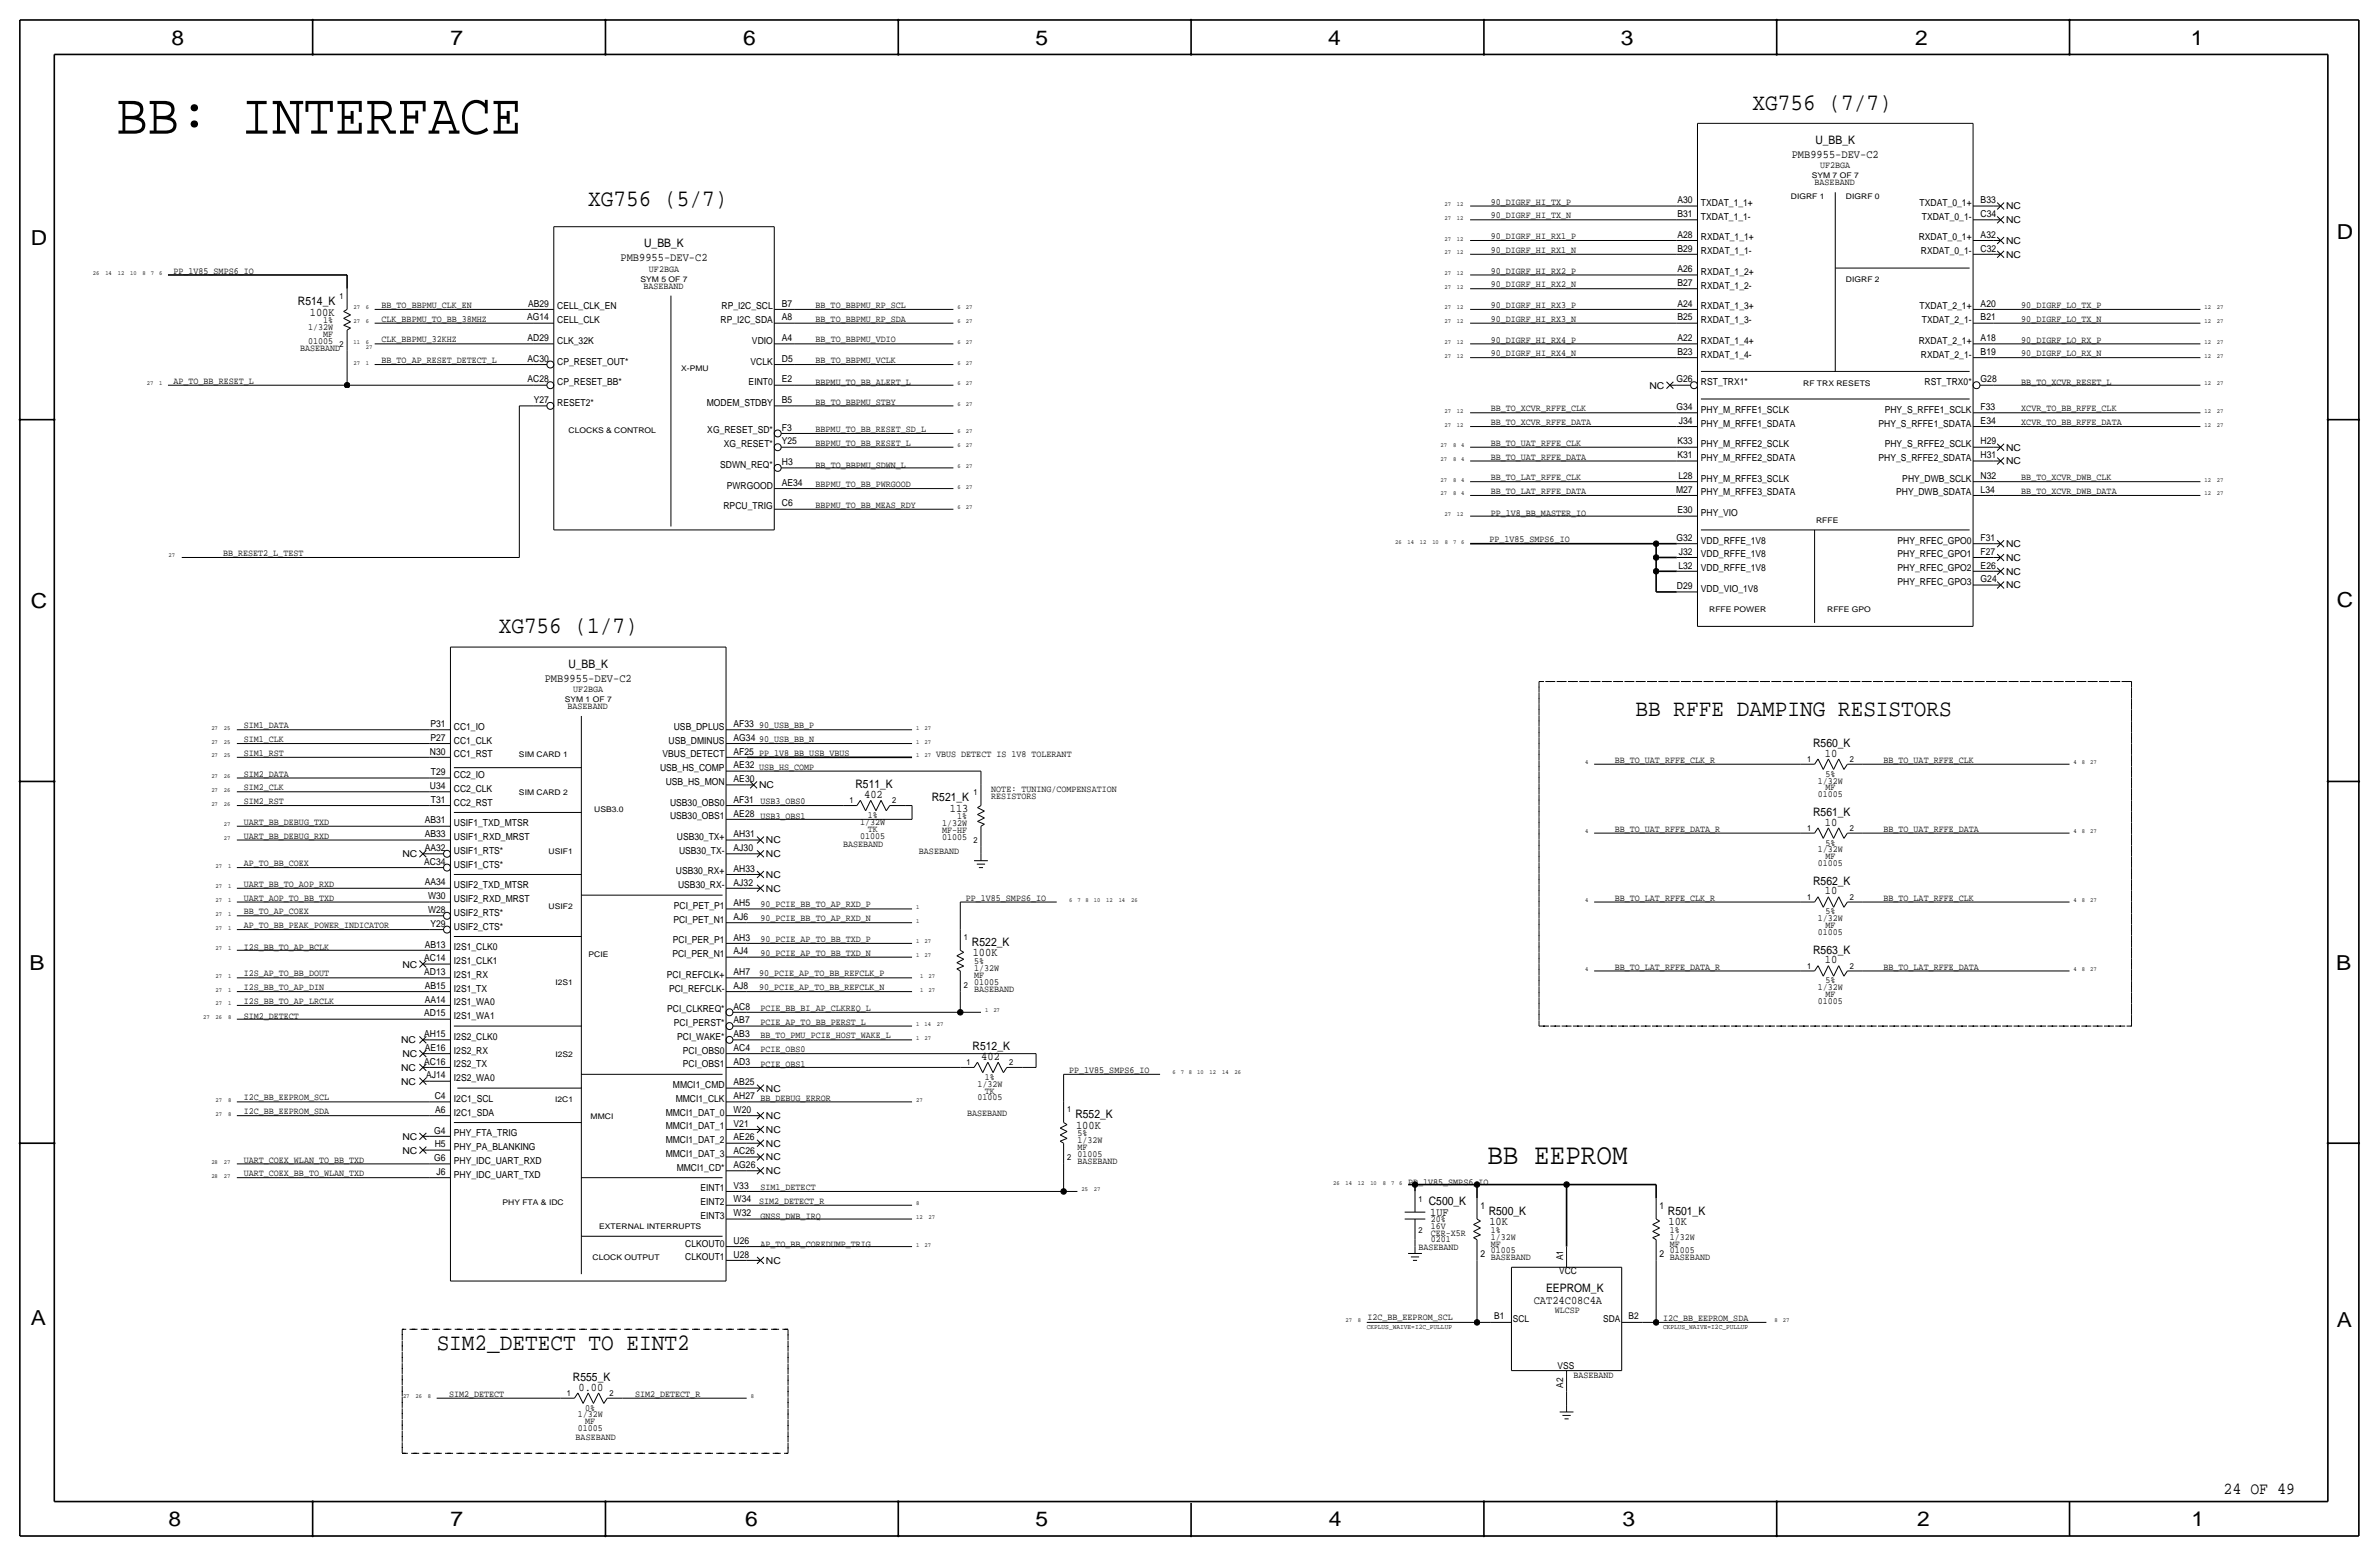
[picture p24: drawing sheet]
<svg xmlns="http://www.w3.org/2000/svg" width="877mm" height="574mm" viewBox="0 0 877 574" stroke-linecap="round" stroke-linejoin="round" font-family="sans-serif">
<defs><g id="words">
<text font-size="21.5" x="42.9" y="49.3">BB: INTERFACE</text>
<text font-size="10.8" x="548.3" y="429">BB EEPROM</text>
<g font-size="8.7">
<text x="646.1" y="40.4">XG756 (7/7)</text>
<text x="216.9" y="75.9">XG756 (5/7)</text>
<text x="183.8" y="233.4">XG756 (1/7)</text>
<text x="602.9" y="263.9">BB RFFE DAMPING RESISTORS</text>
<text x="161" y="497.6">SIM2_DETECT TO EINT2</text>
</g>
<g font-size="7.6">
<text x="63.2" y="16.5">8</text>
<text x="166.1" y="16.5">7</text>
<text x="274" y="16.5">6</text>
<text x="381.7" y="16.5">5</text>
<text x="489.7" y="16.5">4</text>
<text x="597.6" y="16.5">3</text>
<text x="706.1" y="16.5">2</text>
<text x="807.7" y="16.5">1</text>
<text x="861.5" y="88.1">D</text>
<text x="11.4" y="90.4">D</text>
<text x="11.4" y="224.3">C</text>
<text x="861.5" y="223.8">C</text>
<text x="10.8" y="357.6">B</text>
<text x="861.3" y="357.4">B</text>
<text x="11.3" y="488.4">A</text>
<text x="861.5" y="489.2">A</text>
<text x="62.2" y="562.6">8</text>
<text x="166" y="562.6">7</text>
<text x="274.8" y="562.6">6</text>
<text x="381.7" y="562.6">5</text>
<text x="489.9" y="562.6">4</text>
<text x="598.1" y="562.6">3</text>
<text x="706.8" y="562.6">2</text>
<text x="807.9" y="562.6">1</text>
</g>
<text font-size="6.2" x="819.7" y="550.8">24 OF 49</text>
<g font-size="4.3">
<text x="669.3" y="53.1">U_BB_K</text>
<text x="660.6" y="58.2">PMB9955-DEV-C2</text>
<text x="237.5" y="91.2">U_BB_K</text>
<text x="228.8" y="96.3">PMB9955-DEV-C2</text>
<text x="109.8" y="112.5">R514_K</text>
<text x="114.2" y="116.3">100K</text>
<text x="200.8" y="251.2">PMB9955-DEV-C2</text>
<text x="209.5" y="246.1">U_BB_K</text>
<text x="668.4" y="275.3">R560_K</text>
<text x="672.8" y="278.9">10</text>
<text x="315.4" y="290.6">R511_K</text>
<text x="318.6" y="294.1">402</text>
<text x="343.5" y="295.4">R521_K</text>
<text x="350.2" y="299.2">113</text>
<text x="668.4" y="300.7">R561_K</text>
<text x="672.8" y="304.3">10</text>
<text x="668.4" y="326.1">R562_K</text>
<text x="672.8" y="329.7">10</text>
<text x="358.3" y="348.7">R522_K</text>
<text x="358.6" y="352.6">100K</text>
<text x="668.4" y="351.5">R563_K</text>
<text x="672.8" y="355.1">10</text>
<text x="358.6" y="387.1">R512_K</text>
<text x="361.8" y="390.7">402</text>
<text x="396.4" y="412.2">R552_K</text>
<text x="396.7" y="416.1">100K</text>
<text x="526.7" y="444.2">C500_K</text>
<text x="527.3" y="448.1">1UF</text>
<text x="548.8" y="447.8">R500_K</text>
<text x="614.9" y="447.8">R501_K</text>
<text x="549.1" y="451.6">10K</text>
<text x="615.1" y="451.6">10K</text>
<text x="570" y="476.3">EEPROM_K</text>
<text x="565.4" y="480.8">CAT24C08C4A</text>
<text x="211.2" y="509">R555_K</text>
<text x="213.3" y="512.6">0.00</text>
</g>
<g font-size="3.5">
<text x="671.1" y="62">UF2BGA</text>
<text x="669" y="68.3">BASEBAND</text>
<text x="549.6" y="75.4">90_DIGRF_HI_TX_P</text>
<text x="618.4" y="74.9">A30</text>
<text x="627.1" y="75.9">TXDAT_1_1+</text>
<text x="707.7" y="75.9">TXDAT_0_1+</text>
<text x="730.2" y="74.9">B33</text>
<text x="739.6" y="77.2">NC</text>
<text x="549.6" y="80.5">90_DIGRF_HI_TX_N</text>
<text x="618.4" y="80">B31</text>
<text x="627.1" y="81">TXDAT_1_1-</text>
<text x="708.5" y="81">TXDAT_0_1-</text>
<text x="730.2" y="80">C34</text>
<text x="739.6" y="82.3">NC</text>
<text x="549.6" y="88.1">90_DIGRF_HI_RX1_P</text>
<text x="618.4" y="87.6">A28</text>
<text x="627.1" y="88.6">RXDAT_1_1+</text>
<text x="707.4" y="88.6">RXDAT_0_1+</text>
<text x="730.2" y="87.6">A32</text>
<text x="739.6" y="89.9">NC</text>
<text x="549.6" y="93.2">90_DIGRF_HI_RX1_N</text>
<text x="618.4" y="92.7">B29</text>
<text x="627.1" y="93.7">RXDAT_1_1-</text>
<text x="708.2" y="93.7">RXDAT_0_1-</text>
<text x="730.2" y="92.7">C32</text>
<text x="739.6" y="95">NC</text>
<text x="64" y="100.8">PP_1V85_SMPS6_IO</text>
<text x="239.3" y="100.1">UF2BGA</text>
<text x="549.6" y="100.8">90_DIGRF_HI_RX2_P</text>
<text x="618.4" y="100.3">A26</text>
<text x="627.1" y="101.3">RXDAT_1_2+</text>
<text x="237.2" y="106.4">BASEBAND</text>
<text x="549.6" y="105.9">90_DIGRF_HI_RX2_N</text>
<text x="618.4" y="105.4">B27</text>
<text x="627.1" y="106.4">RXDAT_1_2-</text>
<text x="140.7" y="113.5">BB_TO_BBPMU_CLK_EN</text>
<text x="194.7" y="113">AB29</text>
<text x="288.2" y="113">B7</text>
<text x="300.7" y="113.5">BB_TO_BBPMU_RP_SCL</text>
<text x="549.6" y="113.5">90_DIGRF_HI_RX3_P</text>
<text x="618.4" y="113">A24</text>
<text x="730.2" y="113">A20</text>
<text x="745.2" y="113.5">90_DIGRF_LO_TX_P</text>
<text x="119.2" y="119.1">1%</text>
<text x="140.7" y="118.6">CLK_BBPMU_TO_BB_38MHZ</text>
<text x="194.3" y="118.1">AG14</text>
<text x="205.4" y="114.1">CELL_CLK_EN</text>
<text x="205.4" y="119.1">CELL_CLK</text>
<text x="265.7" y="119.1">RP_I2C_SDA</text>
<text x="266" y="114">RP_I2C_SCL</text>
<text x="288.2" y="118.1">A8</text>
<text x="300.7" y="118.6">BB_TO_BBPMU_RP_SDA</text>
<text x="549.6" y="118.6">90_DIGRF_HI_RX3_N</text>
<text x="618.4" y="118.1">B25</text>
<text x="627.1" y="119.1">RXDAT_1_3-</text>
<text x="627.1" y="114">RXDAT_1_3+</text>
<text x="707.7" y="114">TXDAT_2_1+</text>
<text x="708.5" y="119.1">TXDAT_2_1-</text>
<text x="730.2" y="118.1">B21</text>
<text x="745.2" y="118.6">90_DIGRF_LO_TX_N</text>
<text x="113.6" y="121.7">1/32W</text>
<text x="119.2" y="124.2">MF</text>
<text x="194.5" y="125.7">AD29</text>
<text x="288.2" y="125.7">A4</text>
<text x="618.4" y="125.7">A22</text>
<text x="730.2" y="125.7">A18</text>
<text x="110.6" y="129.3">BASEBAND</text>
<text x="113.6" y="126.7">01005</text>
<text x="140.7" y="126.2">CLK_BBPMU_32KHZ</text>
<text x="205.4" y="126.7">CLK_32K</text>
<text x="277.2" y="126.7">VDIO</text>
<text x="300.7" y="126.2">BB_TO_BBPMU_VDIO</text>
<text x="549.6" y="126.2">90_DIGRF_HI_RX4_P</text>
<text x="549.6" y="131.3">90_DIGRF_HI_RX4_N</text>
<text x="618.4" y="130.8">B23</text>
<text x="627.1" y="131.8">RXDAT_1_4-</text>
<text x="627.1" y="126.7">RXDAT_1_4+</text>
<text x="707.4" y="126.7">RXDAT_2_1+</text>
<text x="708.2" y="131.8">RXDAT_2_1-</text>
<text x="730.2" y="130.8">B19</text>
<text x="745.2" y="126.2">90_DIGRF_LO_RX_P</text>
<text x="745.2" y="131.3">90_DIGRF_LO_RX_N</text>
<text x="140.7" y="133.9">BB_TO_AP_RESET_DETECT_L</text>
<text x="194.5" y="133.4">AC30</text>
<text x="205.4" y="134.4">CP_RESET_OUT*</text>
<text x="276.7" y="134.4">VCLK</text>
<text x="288.2" y="133.4">D5</text>
<text x="300.7" y="133.9">BB_TO_BBPMU_VCLK</text>
<text x="64" y="141.5">AP_TO_BB_RESET_L</text>
<text x="194.5" y="141">AC28</text>
<text x="205.4" y="142">CP_RESET_BB*</text>
<text x="276" y="142">EINT0</text>
<text x="288.2" y="141">E2</text>
<text x="300.7" y="142">BBPMU_TO_BB_ALERT_L</text>
<text x="608.1" y="143.3">NC</text>
<text x="618.1" y="141">G26</text>
<text x="627.1" y="142">RST_TRX1*</text>
<text x="709.6" y="142">RST_TRX0*</text>
<text x="730.2" y="141">G28</text>
<text x="745.2" y="142">BB_TO_XCVR_RESET_L</text>
<text x="196.8" y="148.6">Y27</text>
<text x="205.4" y="149.6">RESET2*</text>
<text x="260.6" y="149.6">MODEM_STDBY</text>
<text x="288.2" y="148.6">B5</text>
<text x="300.7" y="149.1">BB_TO_BBPMU_STBY</text>
<text x="549.6" y="151.6">BB_TO_XCVR_RFFE_CLK</text>
<text x="618.1" y="151.1">G34</text>
<text x="627.1" y="152.1">PHY_M_RFFE1_SCLK</text>
<text x="694.8" y="152.1">PHY_S_RFFE1_SCLK</text>
<text x="730.2" y="151.1">F33</text>
<text x="745.2" y="151.6">XCVR_TO_BB_RFFE_CLK</text>
<text x="260.8" y="159.8">XG_RESET_SD*</text>
<text x="288.2" y="158.8">F3</text>
<text x="300.7" y="159.3">BBPMU_TO_BB_RESET_SD_L</text>
<text x="549.6" y="156.7">BB_TO_XCVR_RFFE_DATA</text>
<text x="618.9" y="156.2">J34</text>
<text x="627.1" y="157.2">PHY_M_RFFE1_SDATA</text>
<text x="692.6" y="157.2">PHY_S_RFFE1_SDATA</text>
<text x="730.2" y="156.2">E34</text>
<text x="745.2" y="156.7">XCVR_TO_BB_RFFE_DATA</text>
<text x="266.9" y="164.8">XG_RESET*</text>
<text x="288.2" y="163.8">Y25</text>
<text x="300.7" y="164.3">BBPMU_TO_BB_RESET_L</text>
<text x="549.6" y="164.3">BB_TO_UAT_RFFE_CLK</text>
<text x="618.4" y="163.8">K33</text>
<text x="627.1" y="164.8">PHY_M_RFFE2_SCLK</text>
<text x="694.8" y="164.8">PHY_S_RFFE2_SCLK</text>
<text x="730.2" y="163.8">H29</text>
<text x="739.6" y="166.1">NC</text>
<text x="265.5" y="172.5">SDWN_REQ*</text>
<text x="288.2" y="171.5">H3</text>
<text x="300.7" y="172.5">BB_TO_BBPMU_SDWN_L</text>
<text x="549.6" y="169.4">BB_TO_UAT_RFFE_DATA</text>
<text x="618.4" y="168.9">K31</text>
<text x="627.1" y="169.9">PHY_M_RFFE2_SDATA</text>
<text x="692.6" y="169.9">PHY_S_RFFE2_SDATA</text>
<text x="730.2" y="168.9">H31</text>
<text x="739.6" y="171.2">NC</text>
<text x="288.2" y="179.1">AE34</text>
<text x="300.7" y="179.6">BBPMU_TO_BB_PWRGOOD</text>
<text x="549.6" y="177">BB_TO_LAT_RFFE_CLK</text>
<text x="618.8" y="176.5">L28</text>
<text x="627.1" y="177.5">PHY_M_RFFE3_SCLK</text>
<text x="701.3" y="177.5">PHY_DWB_SCLK</text>
<text x="730.2" y="176.5">N32</text>
<text x="745.2" y="177">BB_TO_XCVR_DWB_CLK</text>
<text x="268" y="180.1">PWRGOOD</text>
<text x="549.6" y="182.1">BB_TO_LAT_RFFE_DATA</text>
<text x="617.9" y="181.6">M27</text>
<text x="627.1" y="182.6">PHY_M_RFFE3_SDATA</text>
<text x="699.1" y="182.6">PHY_DWB_SDATA</text>
<text x="730.2" y="181.6">L34</text>
<text x="745.2" y="182.1">BB_TO_XCVR_DWB_DATA</text>
<text x="266.7" y="187.7">RPCU_TRIG</text>
<text x="288.2" y="186.7">C6</text>
<text x="300.7" y="187.2">BBPMU_TO_BB_MEAS_RDY</text>
<text x="549.6" y="190.2">PP_1V8_BB_MASTER_IO</text>
<text x="618.4" y="189.2">E30</text>
<text x="627.1" y="190.2">PHY_VIO</text>
<text x="549.1" y="199.9">PP_1V85_SMPS6_IO</text>
<text x="618.1" y="199.4">G32</text>
<text x="627.1" y="200.4">VDD_RFFE_1V8</text>
<text x="699.6" y="200.4">PHY_RFEC_GPO0</text>
<text x="730.2" y="199.4">F31</text>
<text x="739.6" y="201.7">NC</text>
<text x="82.2" y="205">BB_RESET2_L_TEST</text>
<text x="618.8" y="209.6">L32</text>
<text x="618.9" y="204.5">J32</text>
<text x="627.1" y="205.5">VDD_RFFE_1V8</text>
<text x="699.6" y="205.5">PHY_RFEC_GPO1</text>
<text x="730.2" y="209.5">E26</text>
<text x="730.2" y="204.5">F27</text>
<text x="739.6" y="206.8">NC</text>
<text x="627.1" y="210.6">VDD_RFFE_1V8</text>
<text x="699.6" y="215.6">PHY_RFEC_GPO3</text>
<text x="699.6" y="210.6">PHY_RFEC_GPO2</text>
<text x="730.2" y="214.6">G24</text>
<text x="739.6" y="211.8">NC</text>
<text x="618.2" y="217.2">D29</text>
<text x="627.1" y="218.2">VDD_VIO_1V8</text>
<text x="739.6" y="216.9">NC</text>
<text x="211.3" y="255">UF2BGA</text>
<text x="209.2" y="261.4">BASEBAND</text>
<text x="89.9" y="268.5">SIM1_DATA</text>
<text x="158.7" y="268">P31</text>
<text x="167.3" y="269">CC1_IO</text>
<text x="248.4" y="269">USB_DPLUS</text>
<text x="270.5" y="268">AF33</text>
<text x="279.9" y="268.5">90_USB_BB_P</text>
<text x="89.9" y="273.6">SIM1_CLK</text>
<text x="158.7" y="273">P27</text>
<text x="167.3" y="274.1">CC1_CLK</text>
<text x="246.5" y="274.1">USB_DMINUS</text>
<text x="270.5" y="273.1">AG34</text>
<text x="279.9" y="273.6">90_USB_BB_N</text>
<text x="89.9" y="278.6">SIM1_RST</text>
<text x="158.5" y="278.1">N30</text>
<text x="167.3" y="279.1">CC1_RST</text>
<text x="244.2" y="279.1">VBUS_DETECT</text>
<text x="270.5" y="278.1">AF25 PP_1V8_BB_USB_VBUS</text>
<text x="345.1" y="279.1">VBUS DETECT IS 1V8 TOLERANT</text>
<text x="595.3" y="281.2">BB_TO_UAT_RFFE_CLK_R</text>
<text x="694.4" y="281.2">BB_TO_UAT_RFFE_CLK</text>
<text x="89.9" y="286.3">SIM2_DATA</text>
<text x="158.9" y="285.7">T29</text>
<text x="167.3" y="286.8">CC2_IO</text>
<text x="243.3" y="284.2">USB_HS_COMP</text>
<text x="270.5" y="283.2">AE32 USB_HS_COMP</text>
<text x="673" y="286.3">5%</text>
<text x="89.9" y="291.3">SIM2_CLK</text>
<text x="158.5" y="290.8">U34</text>
<text x="167.3" y="291.8">CC2_CLK</text>
<text x="245.4" y="289.3">USB_HS_MON</text>
<text x="270.5" y="288.3">AE30</text>
<text x="279.9" y="290.6">NC</text>
<text x="365.5" y="291.8">NOTE: TUNING/COMPENSATION</text>
<text x="670.2" y="293.9">01005</text>
<text x="670.2" y="288.8">1/32W</text>
<text x="673" y="291.3">MF</text>
<text x="89.9" y="296.4">SIM2_RST</text>
<text x="158.9" y="295.9">T31</text>
<text x="167.3" y="296.9">CC2_RST</text>
<text x="247" y="296.9">USB30_OBS0</text>
<text x="270.5" y="295.9">AF31 USB3_OBS0</text>
<text x="365.5" y="294.4">RESISTORS</text>
<text x="89.9" y="304">UART_BB_DEBUG_TXD</text>
<text x="156.6" y="303.5">AB31</text>
<text x="167.3" y="304.5">USIF1_TXD_MTSR</text>
<text x="247" y="302">USB30_OBS1</text>
<text x="270.5" y="301">AE28</text>
<text x="280.4" y="302">USB3_OBS1</text>
<text x="317.1" y="304">1/32W</text>
<text x="319.9" y="301.5">1%</text>
<text x="347.3" y="304.5">1/32W</text>
<text x="352.9" y="302">1%</text>
<text x="89.9" y="309.1">UART_BB_DEBUG_RXD</text>
<text x="156.6" y="308.6">AB33</text>
<text x="167.3" y="309.6">USIF1_RXD_MRST</text>
<text x="249.6" y="309.6">USB30_TX+</text>
<text x="270.5" y="308.6">AH31</text>
<text x="282.4" y="310.9">NC</text>
<text x="317.1" y="309.1">01005</text>
<text x="319.9" y="306.6">TK</text>
<text x="347.3" y="309.6">01005</text>
<text x="347.3" y="307.1">MF-HF</text>
<text x="595.3" y="306.6">BB_TO_UAT_RFFE_DATA_R</text>
<text x="673" y="311.7">5%</text>
<text x="694.4" y="306.6">BB_TO_UAT_RFFE_DATA</text>
<text x="148.4" y="316">NC</text>
<text x="156.6" y="313.7">AA32</text>
<text x="167.3" y="314.7">USIF1_RTS*</text>
<text x="250.3" y="314.7">USB30_TX-</text>
<text x="270.5" y="313.7">AJ30</text>
<text x="282.4" y="316">NC</text>
<text x="310.8" y="312.2">BASEBAND</text>
<text x="338.8" y="314.7">BASEBAND</text>
<text x="670.2" y="314.2">1/32W</text>
<text x="673" y="316.7">MF</text>
<text x="89.9" y="319.3">AP_TO_BB_COEX</text>
<text x="156.4" y="318.8">AC34</text>
<text x="167.3" y="319.8">USIF1_CTS*</text>
<text x="249.2" y="322.3">USB30_RX+</text>
<text x="270.5" y="321.3">AH33</text>
<text x="282.4" y="323.6">NC</text>
<text x="670.2" y="319.3">01005</text>
<text x="89.9" y="326.9">UART_BB_TO_AOP_RXD</text>
<text x="156.6" y="326.4">AA34</text>
<text x="167.3" y="327.4">USIF2_TXD_MTSR</text>
<text x="250" y="327.4">USB30_RX-</text>
<text x="270.5" y="326.4">AJ32</text>
<text x="282.4" y="328.7">NC</text>
<text x="89.9" y="332">UART_AOP_TO_BB_TXD</text>
<text x="157.8" y="331.5">W30</text>
<text x="167.3" y="332.5">USIF2_RXD_MRST</text>
<text x="248.4" y="335">PCI_PET_P1</text>
<text x="270.5" y="334">AH5</text>
<text x="280.4" y="334.4">90_PCIE_BB_TO_AP_RXD_P</text>
<text x="356.1" y="332">PP_1V85_SMPS6_IO</text>
<text x="595.3" y="332">BB_TO_LAT_RFFE_CLK_R</text>
<text x="694.4" y="332">BB_TO_LAT_RFFE_CLK</text>
<text x="89.9" y="337.1">BB_TO_AP_COEX</text>
<text x="157.8" y="336.6">W28</text>
<text x="158.7" y="341.6">Y29</text>
<text x="167.3" y="337.6">USIF2_RTS*</text>
<text x="248.2" y="340.1">PCI_PET_N1</text>
<text x="270.5" y="339.1">AJ6</text>
<text x="280.4" y="339.6">90_PCIE_BB_TO_AP_RXD_N</text>
<text x="670.2" y="339.6">1/32W</text>
<text x="673" y="337.1">5%</text>
<text x="89.9" y="342.1">AP_TO_BB_PEAK_POWER_INDICATOR</text>
<text x="167.3" y="342.6">USIF2_CTS*</text>
<text x="248.1" y="347.7">PCI_PER_P1</text>
<text x="270.5" y="346.7">AH3</text>
<text x="280.4" y="347.2">90_PCIE_AP_TO_BB_TXD_P</text>
<text x="670.2" y="344.7">01005</text>
<text x="673" y="342.1">MF</text>
<text x="89.9" y="350.3">I2S_BB_TO_AP_BCLK</text>
<text x="156.6" y="349.2">AB13</text>
<text x="167.3" y="350.3">I2S1_CLK0</text>
<text x="247.9" y="352.8">PCI_PER_N1</text>
<text x="270.5" y="351.8">AJ4</text>
<text x="280.4" y="352.3">90_PCIE_AP_TO_BB_TXD_N</text>
<text x="89.9" y="359.9">I2S_AP_TO_BB_DOUT</text>
<text x="148.4" y="356.6">NC</text>
<text x="156.4" y="359.4">AD13</text>
<text x="156.4" y="354.3">AC14</text>
<text x="167.3" y="355.3">I2S1_CLK1</text>
<text x="270.5" y="359.4">AH7</text>
<text x="279.9" y="359.9">90_PCIE_AP_TO_BB_REFCLK_P</text>
<text x="359.1" y="355.3">5%</text>
<text x="359.1" y="357.9">1/32W</text>
<text x="595.3" y="357.4">BB_TO_LAT_RFFE_DATA_R</text>
<text x="694.4" y="357.4">BB_TO_LAT_RFFE_DATA</text>
<text x="89.9" y="365">I2S_BB_TO_AP_DIN</text>
<text x="156.6" y="364.5">AB15</text>
<text x="167.3" y="365.5">I2S1_TX</text>
<text x="167.3" y="360.4">I2S1_RX</text>
<text x="245.9" y="360.4">PCI_REFCLK+</text>
<text x="246.7" y="365.5">PCI_REFCLK-</text>
<text x="270.5" y="364.5">AJ8</text>
<text x="279.9" y="365">90_PCIE_AP_TO_BB_REFCLK_N</text>
<text x="359.1" y="365.5">BASEBAND</text>
<text x="359.1" y="363">01005</text>
<text x="359.1" y="360.4">MF</text>
<text x="670.2" y="365">1/32W</text>
<text x="673" y="362.5">5%</text>
<text x="89.9" y="370.1">I2S_BB_TO_AP_LRCLK</text>
<text x="156.6" y="369.6">AA14</text>
<text x="167.3" y="370.6">I2S1_WA0</text>
<text x="670.2" y="370.1">01005</text>
<text x="673" y="367.5">MF</text>
<text x="89.9" y="375.7">SIM2_DETECT</text>
<text x="156.4" y="374.7">AD15</text>
<text x="167.3" y="375.7">I2S1_WA1</text>
<text x="246" y="373.1">PCI_CLKREQ*</text>
<text x="270.5" y="377.2">AB7</text>
<text x="270.5" y="372.1">AC8</text>
<text x="280.4" y="372.6">PCIE_BB_BI_AP_CLKREQ_L</text>
<text x="280.4" y="377.7">PCIE_AP_TO_BB_PERST_L</text>
<text x="156.4" y="382.3">AH15</text>
<text x="167.3" y="383.3">I2S2_CLK0</text>
<text x="248.4" y="378.2">PCI_PERST*</text>
<text x="249.6" y="383.3">PCI_WAKE*</text>
<text x="270.5" y="382.3">AB3</text>
<text x="280.4" y="382.8">BB_TO_PMU_PCIE_HOST_WAKE_L</text>
<text x="147.8" y="384.6">NC</text>
<text x="148.4" y="389.6">NC</text>
<text x="156.6" y="387.4">AE16</text>
<text x="167.3" y="388.4">I2S2_RX</text>
<text x="251.7" y="388.4">PCI_OBS0</text>
<text x="270.5" y="387.4">AC4</text>
<text x="280.4" y="387.9">PCIE_OBS0</text>
<text x="147.8" y="394.7">NC</text>
<text x="156.4" y="392.4">AC16</text>
<text x="167.3" y="393.4">I2S2_TX</text>
<text x="251.7" y="393.4">PCI_OBS1</text>
<text x="270.5" y="392.4">AD3</text>
<text x="280.4" y="393.4">PCIE_OBS1</text>
<text x="394.2" y="395.5">PP_1V85_SMPS6_IO</text>
<text x="147.8" y="399.8">NC</text>
<text x="157.1" y="397.5">AJ14</text>
<text x="167.3" y="398.5">I2S2_WA0</text>
<text x="248.1" y="401.1">MMCI1_CMD</text>
<text x="270.5" y="400.1">AB25</text>
<text x="360.3" y="400.6">1/32W</text>
<text x="363.1" y="398">1%</text>
<text x="89.9" y="405.6">I2C_BB_EEPROM_SCL</text>
<text x="160.3" y="405.1">C4</text>
<text x="167.3" y="406.1">I2C1_SCL</text>
<text x="249.1" y="406.1">MMCI1_CLK</text>
<text x="270.5" y="405.1">AH27 BB_DEBUG_ERROR</text>
<text x="282.4" y="402.3">NC</text>
<text x="360.3" y="405.6">01005</text>
<text x="363.1" y="403.1">TK</text>
<text x="89.9" y="410.7">I2C_BB_EEPROM_SDA</text>
<text x="160.4" y="410.2">A6</text>
<text x="167.3" y="411.2">I2C1_SDA</text>
<text x="245.4" y="411.2">MMCI1_DAT_0</text>
<text x="270.5" y="410.2">W20</text>
<text x="282.4" y="412.5">NC</text>
<text x="356.6" y="411.2">BASEBAND</text>
<text x="160.1" y="417.8">G4</text>
<text x="167.3" y="418.8">PHY_FTA_TRIG</text>
<text x="245.4" y="416.3">MMCI1_DAT_1</text>
<text x="270.5" y="415.3">V21</text>
<text x="282.4" y="417.6">NC</text>
<text x="397.2" y="418.8">5%</text>
<text x="148.4" y="425.2">NC</text>
<text x="148.4" y="420.1">NC</text>
<text x="160.3" y="422.9">H5</text>
<text x="167.3" y="423.9">PHY_PA_BLANKING</text>
<text x="245.4" y="421.4">MMCI1_DAT_2</text>
<text x="270.5" y="425.5">AC26</text>
<text x="270.5" y="420.4">AE26</text>
<text x="282.4" y="422.7">NC</text>
<text x="397.2" y="423.9">MF</text>
<text x="397.2" y="421.4">1/32W</text>
<text x="89.9" y="428.5">UART_COEX_WLAN_TO_BB_TXD</text>
<text x="160.1" y="428">G6</text>
<text x="167.3" y="429">PHY_IDC_UART_RXD</text>
<text x="245.4" y="426.5">MMCI1_DAT_3</text>
<text x="249.5" y="431.5">MMCI1_CD*</text>
<text x="270.5" y="430.5">AG26</text>
<text x="282.4" y="427.7">NC</text>
<text x="397.2" y="429">BASEBAND</text>
<text x="397.2" y="426.5">01005</text>
<text x="89.9" y="433.6">UART_COEX_BB_TO_WLAN_TXD</text>
<text x="161" y="433.1">J6</text>
<text x="167.3" y="434.1">PHY_IDC_UART_TXD</text>
<text x="282.4" y="432.8">NC</text>
<text x="519.1" y="436.6">PP_1V85_SMPS6_IO</text>
<text x="258.2" y="439.2">EINT1</text>
<text x="270.5" y="443.2">W34</text>
<text x="270.5" y="438.1">V33</text>
<text x="279.9" y="443.7">SIM2_DETECT_R</text>
<text x="280.4" y="438.7">SIM1_DETECT</text>
<text x="258.2" y="449.3">EINT3</text>
<text x="258.2" y="444.2">EINT2</text>
<text x="270.5" y="448.3">W32</text>
<text x="280.4" y="449.3">GNSS_DWB_IRQ</text>
<text x="545.8" y="445.5">1</text>
<text x="611.8" y="445.5">1</text>
<text x="527.5" y="452.9">16V</text>
<text x="527.5" y="450.6">20%</text>
<text x="527.5" y="455.4">CER-X5R</text>
<text x="549.6" y="454.4">1%</text>
<text x="615.6" y="454.4">1%</text>
<text x="252.6" y="459.5">CLKOUT0</text>
<text x="270.5" y="458.5">U26</text>
<text x="280.4" y="459.5">AP_TO_BB_COREDUMP_TRIG</text>
<text x="522.9" y="460.8">BASEBAND</text>
<text x="527.5" y="458">0201</text>
<text x="549.6" y="459.5">MF</text>
<text x="549.6" y="456.9">1/32W</text>
<text x="615.6" y="459.5">MF</text>
<text x="615.6" y="456.9">1/32W</text>
<text x="252.6" y="464.6">CLKOUT1</text>
<text x="270.5" y="463.5">U28</text>
<text x="282.4" y="465.8">NC</text>
<text x="545.8" y="463.3">2</text>
<text x="549.6" y="464.6">BASEBAND</text>
<text x="549.6" y="462">01005</text>
<text x="576.3" y="464.6" transform="rotate(-90 576.3 464.6)">A1</text>
<text x="611.8" y="463.3">2</text>
<text x="615.6" y="464.6">BASEBAND</text>
<text x="615.6" y="462">01005</text>
<text x="574.8" y="469.6">VCC</text>
<text x="573.2" y="483.9">WLCSP</text>
<text x="504.1" y="486.7">I2C_BB_EEPROM_SCL</text>
<text x="550.9" y="486.2">B1</text>
<text x="557.7" y="487.4">SCL</text>
<text x="591" y="487.4">SDA</text>
<text x="600.4" y="486.2">B2</text>
<text x="613.1" y="486.9">I2C_BB_EEPROM_SDA</text>
<text x="574.2" y="504.7">VSS</text>
<text x="580.1" y="507.7">BASEBAND</text>
<text x="165.6" y="514.9">SIM2_DETECT</text>
<text x="234.1" y="514.9">SIM2_DETECT_R</text>
<text x="576.3" y="511.5" transform="rotate(-90 576.3 511.5)">A2</text>
<text x="215.8" y="519.9">0%</text>
<text x="213" y="527.6">01005</text>
<text x="213" y="522.5">1/32W</text>
<text x="215.8" y="525">MF</text>
<text x="212.2" y="530.6">BASEBAND</text>
</g>
<g font-size="3.1">
<text x="125.2" y="110.2">1</text>
<text x="125.2" y="128">2</text>
<text x="666.2" y="280.9">1</text>
<text x="681.9" y="280.9">2</text>
<text x="358.8" y="293.1">1</text>
<text x="313.1" y="296.2">1</text>
<text x="328.9" y="296.2">2</text>
<text x="358.8" y="310.9">2</text>
<text x="666.2" y="306.3">1</text>
<text x="681.9" y="306.3">2</text>
<text x="666.2" y="331.7">1</text>
<text x="681.9" y="331.7">2</text>
<text x="355.3" y="346.5">1</text>
<text x="666.2" y="357.1">1</text>
<text x="681.9" y="357.1">2</text>
<text x="355.3" y="364.2">2</text>
<text x="356.3" y="392.7">1</text>
<text x="372.1" y="392.7">2</text>
<text x="393.4" y="410">1</text>
<text x="393.4" y="427.7">2</text>
<text x="522.9" y="443">1</text>
<text x="522.9" y="454.4">2</text>
<text x="209" y="514.6">1</text>
<text x="224.7" y="514.6">2</text>
</g>
<g font-size="2.9">
<text x="667.9" y="65.8">SYM 7 OF 7</text>
<text x="660.2" y="73.4">DIGRF 1</text>
<text x="680.5" y="73.4">DIGRF 0</text>
<text x="236.1" y="103.9">SYM 5 OF 7</text>
<text x="680.5" y="103.9">DIGRF 2</text>
<text x="251.2" y="136.9">X-PMU</text>
<text x="664.8" y="142.3">RF TRX RESETS</text>
<text x="209.6" y="159.8">CLOCKS &amp; CONTROL</text>
<text x="669.5" y="192.6">RFFE</text>
<text x="630.1" y="225.5">RFFE POWER</text>
<text x="673.6" y="225.5">RFFE GPO</text>
<text x="208.2" y="258.8">SYM 1 OF 7</text>
<text x="191.3" y="279.1">SIM CARD 1</text>
<text x="191.3" y="293.1">SIM CARD 2</text>
<text x="219.1" y="299.5">USB3.0</text>
<text x="202.2" y="314.7">USIF1</text>
<text x="202.2" y="335">USIF2</text>
<text x="217" y="352.8">PCIE</text>
<text x="204.7" y="363">I2S1</text>
<text x="204.7" y="389.6">I2S2</text>
<text x="204.6" y="406.1">I2C1</text>
<text x="217.7" y="412.5">MMCI</text>
<text x="185.2" y="444.2">PHY FTA &amp; IDC</text>
<text x="220.9" y="453.1">EXTERNAL INTERRUPTS</text>
<text x="218.5" y="464.6">CLOCK OUTPUT</text>
</g>
<g font-size="2.6">
<text x="503.9" y="490">CKPLUS_WAIVE=I2C_PULLUP</text>
<text x="613.1" y="490">CKPLUS_WAIVE=I2C_PULLUP</text>
</g>
<g font-size="2.3">
<text x="532.6" y="75.9">27</text>
<text x="537.1" y="75.9">12</text>
<text x="532.6" y="81">27</text>
<text x="537.1" y="81">12</text>
<text x="532.6" y="88.6">27</text>
<text x="537.1" y="88.6">12</text>
<text x="532.6" y="93.7">27</text>
<text x="537.1" y="93.7">12</text>
<text x="34.3" y="101.3">26</text>
<text x="38.8" y="101.3">14</text>
<text x="43.4" y="101.3">12</text>
<text x="48" y="101.3">10</text>
<text x="52.6" y="101.3">8</text>
<text x="55.6" y="101.3">7</text>
<text x="58.7" y="101.3">6</text>
<text x="532.6" y="101.3">27</text>
<text x="537.1" y="101.3">12</text>
<text x="532.6" y="106.4">27</text>
<text x="537.1" y="106.4">12</text>
<text x="130.3" y="119.1">27</text>
<text x="130.3" y="114">27</text>
<text x="134.9" y="119.1">6</text>
<text x="134.9" y="114">6</text>
<text x="353" y="119.1">6</text>
<text x="353" y="114">6</text>
<text x="356" y="119.1">27</text>
<text x="356" y="114">27</text>
<text x="532.6" y="119.1">27</text>
<text x="532.6" y="114">27</text>
<text x="537.1" y="119.1">12</text>
<text x="537.1" y="114">12</text>
<text x="812.7" y="119.1">12</text>
<text x="812.7" y="114">12</text>
<text x="817.3" y="119.1">27</text>
<text x="817.3" y="114">27</text>
<text x="130.3" y="126.7">11</text>
<text x="134.9" y="126.7">6</text>
<text x="134.9" y="128.6">27</text>
<text x="353" y="126.7">6</text>
<text x="356" y="126.7">27</text>
<text x="532.6" y="126.7">27</text>
<text x="532.6" y="131.8">27</text>
<text x="537.1" y="126.7">12</text>
<text x="537.1" y="131.8">12</text>
<text x="812.7" y="126.7">12</text>
<text x="812.7" y="131.8">12</text>
<text x="817.3" y="126.7">27</text>
<text x="817.3" y="131.8">27</text>
<text x="130.3" y="134.4">27</text>
<text x="134.9" y="134.4">1</text>
<text x="353" y="134.4">6</text>
<text x="356" y="134.4">27</text>
<text x="54.1" y="142">27</text>
<text x="58.7" y="142">1</text>
<text x="353" y="142">6</text>
<text x="356" y="142">27</text>
<text x="812.7" y="142">12</text>
<text x="817.3" y="142">27</text>
<text x="353" y="149.6">6</text>
<text x="356" y="149.6">27</text>
<text x="532.6" y="152.1">27</text>
<text x="537.1" y="152.1">12</text>
<text x="812.7" y="152.2">12</text>
<text x="817.3" y="152.2">27</text>
<text x="353" y="159.8">6</text>
<text x="356" y="159.8">27</text>
<text x="532.6" y="157.2">27</text>
<text x="537.1" y="157.2">12</text>
<text x="812.7" y="157.2">12</text>
<text x="817.3" y="157.2">27</text>
<text x="353" y="164.8">6</text>
<text x="356" y="164.8">27</text>
<text x="531.1" y="164.8">27</text>
<text x="535.7" y="164.8">8</text>
<text x="538.7" y="164.8">4</text>
<text x="353" y="172.5">6</text>
<text x="356" y="172.5">27</text>
<text x="531.1" y="169.9">27</text>
<text x="535.7" y="169.9">8</text>
<text x="538.7" y="169.9">4</text>
<text x="531.1" y="177.5">27</text>
<text x="535.7" y="177.5">8</text>
<text x="538.7" y="177.5">4</text>
<text x="812.7" y="177.6">12</text>
<text x="817.3" y="177.6">27</text>
<text x="353" y="180.1">6</text>
<text x="356" y="180.1">27</text>
<text x="531.1" y="182.6">27</text>
<text x="535.7" y="182.6">8</text>
<text x="538.7" y="182.6">4</text>
<text x="812.7" y="182.6">12</text>
<text x="817.3" y="182.6">27</text>
<text x="353" y="187.7">6</text>
<text x="356" y="187.7">27</text>
<text x="532.6" y="190.2">27</text>
<text x="537.1" y="190.2">12</text>
<text x="514.3" y="200.4">26</text>
<text x="518.9" y="200.4">14</text>
<text x="523.5" y="200.4">12</text>
<text x="528.1" y="200.4">10</text>
<text x="532.6" y="200.4">8</text>
<text x="535.7" y="200.4">7</text>
<text x="538.7" y="200.4">6</text>
<text x="62.2" y="205.5">27</text>
<text x="77.9" y="269">27</text>
<text x="82.5" y="269">25</text>
<text x="337.8" y="269">1</text>
<text x="340.8" y="269">27</text>
<text x="77.9" y="274.1">27</text>
<text x="82.5" y="274.1">25</text>
<text x="337.8" y="274.1">1</text>
<text x="340.8" y="274.1">27</text>
<text x="77.9" y="279.1">27</text>
<text x="82.5" y="279.1">25</text>
<text x="337.8" y="279.2">1</text>
<text x="340.8" y="279.2">27</text>
<text x="584.5" y="281.7">4</text>
<text x="764.5" y="281.7">4</text>
<text x="767.5" y="281.7">8</text>
<text x="770.6" y="281.7">27</text>
<text x="77.9" y="286.8">27</text>
<text x="82.5" y="286.8">26</text>
<text x="77.9" y="291.8">27</text>
<text x="82.5" y="291.8">26</text>
<text x="77.9" y="296.9">27</text>
<text x="82.5" y="296.9">26</text>
<text x="82.5" y="304.5">27</text>
<text x="82.5" y="309.6">27</text>
<text x="584.4" y="307.1">4</text>
<text x="764.5" y="307.1">4</text>
<text x="767.5" y="307.1">8</text>
<text x="770.6" y="307.1">27</text>
<text x="79.5" y="319.8">27</text>
<text x="84.1" y="319.8">1</text>
<text x="79.5" y="327.4">27</text>
<text x="84.1" y="327.4">1</text>
<text x="79.5" y="332.5">27</text>
<text x="84.1" y="332.5">1</text>
<text x="337.8" y="335">1</text>
<text x="394.1" y="332.5">6</text>
<text x="397.2" y="332.5">7</text>
<text x="400.2" y="332.5">8</text>
<text x="403.3" y="332.5">10</text>
<text x="407.9" y="332.5">12</text>
<text x="412.4" y="332.5">14</text>
<text x="417" y="332.5">26</text>
<text x="584.4" y="332.5">4</text>
<text x="764.5" y="332.5">4</text>
<text x="767.5" y="332.5">8</text>
<text x="770.6" y="332.5">27</text>
<text x="79.5" y="337.6">27</text>
<text x="84.1" y="337.6">1</text>
<text x="337.8" y="340.1">1</text>
<text x="79.5" y="342.6">27</text>
<text x="84.1" y="342.6">1</text>
<text x="337.8" y="347.7">1</text>
<text x="340.8" y="347.7">27</text>
<text x="79.5" y="350.3">27</text>
<text x="84.1" y="350.3">1</text>
<text x="337.8" y="352.8">1</text>
<text x="340.8" y="352.8">27</text>
<text x="584.4" y="357.9">4</text>
<text x="764.5" y="357.9">4</text>
<text x="767.5" y="357.9">8</text>
<text x="770.6" y="357.9">27</text>
<text x="79.5" y="360.4">27</text>
<text x="79.5" y="365.5">27</text>
<text x="84.1" y="360.4">1</text>
<text x="84.1" y="365.5">1</text>
<text x="339.3" y="365.5">1</text>
<text x="339.3" y="360.4">1</text>
<text x="342.3" y="365.5">27</text>
<text x="342.3" y="360.4">27</text>
<text x="79.5" y="370.6">27</text>
<text x="84.1" y="370.6">1</text>
<text x="74.9" y="375.7">27</text>
<text x="79.5" y="375.7">26</text>
<text x="84.1" y="375.7">8</text>
<text x="363.2" y="373.1">1</text>
<text x="366.2" y="373.1">27</text>
<text x="337.8" y="378.2">1</text>
<text x="337.8" y="383.3">1</text>
<text x="340.8" y="378.2">14</text>
<text x="340.8" y="383.3">27</text>
<text x="345.4" y="378.2">27</text>
<text x="432.2" y="396">6</text>
<text x="435.3" y="396">7</text>
<text x="438.3" y="396">8</text>
<text x="441.4" y="396">10</text>
<text x="446" y="396">12</text>
<text x="450.5" y="396">14</text>
<text x="455.1" y="396">26</text>
<text x="79.5" y="406.1">27</text>
<text x="84.1" y="406.1">8</text>
<text x="337.8" y="406.1">27</text>
<text x="79.5" y="411.2">27</text>
<text x="84.1" y="411.2">8</text>
<text x="77.9" y="429">28</text>
<text x="82.5" y="429">27</text>
<text x="77.9" y="434.1">28</text>
<text x="82.5" y="434.1">27</text>
<text x="491.5" y="436.6">26</text>
<text x="496.1" y="436.6">14</text>
<text x="500.6" y="436.6">12</text>
<text x="505.2" y="436.6">10</text>
<text x="509.8" y="436.6">8</text>
<text x="512.8" y="436.6">7</text>
<text x="515.9" y="436.6">6</text>
<text x="398.7" y="439.2">25</text>
<text x="403.3" y="439.2">27</text>
<text x="337.8" y="444.2">8</text>
<text x="337.8" y="449.3">12</text>
<text x="342.3" y="449.3">27</text>
<text x="337.8" y="459.5">1</text>
<text x="340.8" y="459.5">27</text>
<text x="496.1" y="487.4">27</text>
<text x="500.6" y="487.4">8</text>
<text x="654.3" y="487.4">8</text>
<text x="657.3" y="487.4">27</text>
<text x="148.6" y="515.4">27</text>
<text x="153.2" y="515.4">26</text>
<text x="157.7" y="515.4">8</text>
<text x="276.8" y="515.4">8</text>
</g>
</g></defs>
<g fill="none" stroke="#000" stroke-width=".37">
<path d="M625.8 45.5h101.6zM625.8 45.5v185.4zM727.4 45.5v185.4zM542 75.9h76.2zM618.2 75.9h7.6zM676.6 70.9v66zM727.4 75.9h7.6zM735 75.9h2.6zM736.3 74.7l2.5 2.5zM736.3 79.8l2.5 2.5zM738.8 74.7l-2.5 2.5zM738.8 79.8l-2.5 2.5z"/>
<path d="M204.2 83.6h81.2zM204.2 83.6v111.7zM285.4 83.6v111.7zM542 88.6h76.2zM542 93.7h76.2zM542 81h76.2zM618.2 81h7.6zM618.2 88.6h7.6zM618.2 93.7h7.6zM676.6 98.8h49.5zM727.4 81h7.6zM727.4 88.6h7.6z"/>
<path d="M727.4 93.7h7.6zM735 93.7h2.6zM735 88.6h2.6zM735 81h2.6zM736.3 87.4l2.5 2.5zM736.3 92.5l2.5 2.5zM738.8 87.4l-2.5 2.5zM738.8 92.5l-2.5 2.5zM126.7 119.9l2.5 1zM126.7 117.3l2.5 1.3zM126.7 114.8l2.5 1.3zM126.7 114.8l1.3-.8z"/>
<path d="M126.7 119.9l2.5-1.3zM126.7 117.3l2.5-1.2zM128 106.4v7.6zM138.1 119.1h58.4zM138.1 114h58.4zM196.5 119.1h7.7zM196.5 114h7.7zM247.3 109v85.1zM285.4 119.1h7.7zM285.4 114h7.7zM293.1 114h58.4zM293.1 119.1h58.4z"/>
<path d="M542 114h76.2zM542 106.4h76.2zM542 101.3h76.2zM542 119.1h76.2zM618.2 101.3h7.6zM618.2 106.4h7.6zM618.2 114h7.6zM618.2 119.1h7.6zM727.4 114h7.6zM727.4 119.1h7.6zM735 114h76.2zM735 119.1h76.2z"/>
<path d="M128 129.3v12.7zM128 121.7v7.6zM128 121.7l1.2-.8zM138.1 126.7h58.4zM138.1 134.4h58.4zM196.5 134.4h5.1zM196.5 126.7h7.7zM285.4 126.7h7.7zM285.4 134.4h7.7zM293.1 134.4h58.4zM293.1 126.7h58.4zM542 131.8h76.2z"/>
<path d="M542 126.7h76.2zM618.2 126.7h7.6zM618.2 131.8h7.6zM627.1 136.9h99zM727.4 131.8h7.6zM727.4 126.7h7.6zM735 131.8h76.2zM735 126.7h76.2zM61.9 142h66.1zM128 142h68.5zM191.5 149.6h5zM191.5 149.6v55.9z"/>
<path d="M196.5 149.6h5.1zM196.5 142h5.1zM285.4 142h7.7zM285.4 149.6h7.7zM288 159.8h5.1zM293.1 142h58.4zM293.1 159.8h58.4zM293.1 149.6h58.4zM542 157.2h76.2zM542 152.1h76.2zM614.4 140.7l2.5 2.6zM615.6 142h2.6z"/>
<path d="M616.9 140.7l-2.5 2.6zM618.2 142h5.1zM618.2 157.2h7.6zM618.2 152.1h7.6zM627.1 147.1h99zM727.4 152.1h7.6zM727.4 157.2h7.6zM729.9 142h5.1zM735 142h76.2zM735 152.1h76.2zM735 157.2h76.2zM288 172.5h5.1z"/>
<path d="M288 164.8h5.1zM293.1 172.5h58.4zM293.1 164.8h58.4zM542 164.8h76.2zM542 177.5h76.2zM542 169.9h76.2zM618.2 177.5h7.6zM618.2 169.9h7.6zM618.2 164.8h7.6zM727.4 177.5h7.6zM727.4 169.9h7.6zM727.4 164.8h7.6z"/>
<path d="M735 169.9h2.6zM735 164.8h2.6zM735 177.5h76.2zM736.3 163.6l2.5 2.5zM736.3 168.7l2.5 2.5zM738.8 163.6l-2.5 2.5zM738.8 168.7l-2.5 2.5zM204.2 195.3h81.2zM285.4 187.7h7.7zM285.4 180.1h7.7zM293.1 180.1h58.4zM293.1 187.7h58.4z"/>
<path d="M542 190.2h76.2zM542 182.6h76.2zM618.2 190.2h7.6zM618.2 182.6h7.6zM627.1 195.3h99zM669 195.3v34.3zM727.4 182.6h7.6zM735 182.6h76.2zM736.3 199.1l2.5 2.6zM738.8 199.1l-2.5 2.6zM67 205.5h124.5zM618.2 210.6h7.6z"/>
<path d="M618.2 218.2h7.6zM618.2 205.5h7.6zM618.2 200.4h7.6zM727.4 215.6h7.6zM727.4 210.6h7.6zM727.4 205.5h7.6zM727.4 200.4h7.6zM735 215.6h2.6zM735 210.6h2.6zM735 205.5h2.6zM735 200.4h2.6zM736.3 204.2l2.5 2.6z"/>
<path d="M736.3 209.3l2.5 2.5zM736.3 214.4l2.5 2.5zM738.8 204.2l-2.5 2.6zM738.8 209.3l-2.5 2.5zM738.8 214.4l-2.5 2.5zM166.1 238.5v233.7zM166.1 238.5h101.6zM267.7 238.5v233.7zM625.8 230.9h101.6zM87.3 269h71.1zM87.3 279.1h71.1zM87.3 274.1h71.1z"/>
<path d="M158.4 269h7.7zM158.4 274.1h7.7zM158.4 279.1h7.7zM214.3 263.9v205.7zM267.7 269h7.6zM267.7 274.1h7.6zM267.7 279.1h7.6zM275.3 269h60.9zM275.3 274.1h60.9zM670.3 279.8l1.9 3.8zM670.3 279.8l-1.3 1.9zM674.1 279.8l-1.9 3.8z"/>
<path d="M674.1 279.8l1.9 3.8zM677.9 279.8l-1.9 3.8zM677.9 279.8l1.9 3.8zM87.3 296.9h71.1zM87.3 291.8h71.1zM87.3 286.8h71.1zM158.4 286.8h7.7zM158.4 291.8h7.7zM158.4 296.9h7.7zM167.3 283h47zM167.3 299.5h47zM267.7 284.2h7.6z"/>
<path d="M267.7 289.3h7.6zM267.7 296.9h7.6zM275.3 296.9h35.5zM275.3 289.3h2.5zM275.3 284.2h86.3zM276.6 288l2.5 2.6zM279.1 288l-2.5 2.6zM310.8 296.9h5.1zM317.2 295l1.9 3.9zM317.2 295l-1.3 1.9zM321 295l-1.9 3.9zM321 295l1.9 3.9z"/>
<path d="M324.8 295l-1.9 3.9zM324.8 295l1.9 3.9zM328 296.9h5.7zM328 296.9l-1.3 2zM333.7 296.9h2.5zM336.2 296.9v5.1zM360.4 297.7l2.5 1.3zM360.4 297.7l1.2-.8zM361.6 284.2v5.1zM361.6 289.3v7.6zM587.7 281.7h76.2zM663.9 281.7h5.1z"/>
<path d="M681.1 281.7h5.7zM681.1 281.7l-1.3 1.9zM686.8 281.7h76.2zM87.3 304.5h71.1zM87.3 309.6h71.1zM87.3 319.8h71.1zM154.6 316l2.6-2.6zM154.6 313.4l2.6 2.6zM155.9 314.7h2.5zM158.4 304.5h7.7zM158.4 309.6h7.7zM158.4 314.7h5.1z"/>
<path d="M158.4 319.8h5.1zM267.7 309.6h7.6zM267.7 302h7.6zM267.7 314.7h7.6zM275.3 302h60.9zM275.3 314.7h5.1zM275.3 309.6h5.1zM279.1 308.4l2.5 2.5zM279.1 313.4l2.5 2.6zM281.6 308.4l-2.5 2.5zM281.6 313.4l-2.5 2.6zM359.1 317.2h5.1z"/>
<path d="M360.1 318.5h3.1zM360.4 302.8l2.5 1zM360.4 300.2l2.5 1.3zM360.4 302.8l2.5-1.3zM360.4 300.2l2.5-1.2zM360.9 319.8h1.5zM361.6 304.5l1.3-.7zM361.6 312.2v2.5zM361.6 314.7v2.5zM361.6 304.5v7.7zM587.7 307.1h76.2zM663.9 307.1h5.1z"/>
<path d="M670.3 305.2l1.9 3.8zM670.3 305.2l-1.3 1.9zM674.1 305.2l-1.9 3.8zM674.1 305.2l1.9 3.8zM677.9 305.2l-1.9 3.8zM677.9 305.2l1.9 3.8zM681.1 307.1h5.7zM681.1 307.1l-1.3 1.9zM686.8 307.1h76.2zM87.3 327.4h71.1zM87.3 337.6h71.1zM87.3 332.5h71.1z"/>
<path d="M158.4 327.4h7.7zM158.4 332.5h7.7zM158.4 337.6h5.1zM167.3 322.3h47zM214.3 329.9h52.1zM267.7 322.3h7.6zM267.7 335h7.6zM267.7 327.4h7.6zM275.3 335h60.9zM275.3 322.3h5.1zM275.3 327.4h5.1zM279.1 321.1l2.5 2.5z"/>
<path d="M279.1 326.1l2.5 2.6zM281.6 321.1l-2.5 2.5zM281.6 326.1l-2.5 2.6zM354 332.5h35.6zM354 332.5v10.1zM587.7 332.5h76.2zM663.9 332.5h5.1zM670.3 330.6l1.9 3.8zM670.3 330.6l-1.3 1.9zM674.1 330.6l-1.9 3.8zM674.1 330.6l1.9 3.8zM677.9 330.6l-1.9 3.8z"/>
<path d="M677.9 330.6l1.9 3.8zM681.1 332.5h5.7zM681.1 332.5l-1.3 1.9zM686.8 332.5h76.2zM87.3 342.6h71.1zM87.3 350.3h71.1zM154.6 356.6l2.6-2.5zM154.6 354.1l2.6 2.5zM155.9 355.3h2.5zM158.4 342.6h5.1zM158.4 350.3h7.7zM158.4 355.3h7.7z"/>
<path d="M167.3 345.2h47zM267.7 347.7h7.6zM267.7 340.1h7.6zM267.7 352.8h7.6zM275.3 347.7h60.9zM275.3 340.1h60.9zM275.3 352.8h60.9zM352.8 357.1l1.2 .8zM352.8 354.8l2.5 1.3zM352.8 352.3l2.5 1.3zM352.8 357.1l2.5-1zM352.8 354.8l2.5-1.2z"/>
<path d="M352.8 352.3l2.5-1.3zM354 357.9v7.6zM354 342.6v7.7zM354 350.3l1.3 .7zM587.7 357.9h76.2zM663.9 357.9h5.1zM670.3 356l1.9 3.8zM670.3 356l-1.3 1.9zM674.1 356l-1.9 3.8zM674.1 356l1.9 3.8zM677.9 356l-1.9 3.8zM677.9 356l1.9 3.8z"/>
<path d="M681.1 357.9h5.7zM681.1 357.9l-1.3 1.9zM686.8 357.9h76.2zM87.3 370.6h71.1zM87.3 365.5h71.1zM87.3 375.7h71.1zM87.3 360.4h71.1zM158.4 360.4h7.7zM158.4 365.5h7.7zM158.4 375.7h7.7zM158.4 370.6h7.7zM167.3 378.2h47z"/>
<path d="M267.7 360.4h7.6zM267.7 365.5h7.6zM270.2 373.1h5.1zM270.2 378.2h5.1zM275.3 373.1h78.7zM275.3 360.4h60.9zM275.3 365.5h60.9zM275.3 378.2h60.9zM354 365.5v7.6zM354 373.1h7.6zM154.6 389.6l2.6-2.5zM154.6 387.1l2.6 2.5z"/>
<path d="M154.6 392.2l2.6 2.5zM154.6 397.3l2.6 2.5zM154.6 382l2.6 2.6zM155.9 383.3h2.5zM155.9 388.4h2.5zM155.9 398.5h2.5zM155.9 393.4h2.5zM157.2 392.2l-2.6 2.5zM157.2 397.3l-2.6 2.5zM157.2 382l-2.6 2.6zM158.4 383.3h7.7zM158.4 388.4h7.7z"/>
<path d="M158.4 393.4h7.7zM158.4 398.5h7.7zM214.3 396h52.1zM267.7 388.4h7.6zM267.7 393.4h7.6zM270.2 383.3h5.1zM275.3 383.3h60.9zM275.3 388.4h106.7zM275.3 393.4h78.7zM279.1 399.8l2.5 2.5zM281.6 399.8l-2.5 2.5zM354 393.4h5.1z"/>
<path d="M360.4 391.5l1.9 3.9zM360.4 391.5l-1.3 1.9zM364.2 391.5l-1.9 3.9zM364.2 391.5l1.9 3.9zM368 391.5l-1.9 3.9zM368 391.5l1.9 3.9zM371.2 393.4h5.7zM371.2 393.4l-1.3 2zM376.9 393.4h5.1zM382 388.4v5zM392.1 396h35.6zM392.1 396v10.1z"/>
<path d="M87.3 411.2h71.1zM87.3 406.1h71.1zM154.6 417.6l2.6 2.5zM155.9 418.8h2.5zM158.4 411.2h7.7zM158.4 406.1h7.7zM158.4 418.8h7.7zM167.3 413.8h47zM168.6 401.1h45.7zM267.7 401.1h7.6zM267.7 416.3h7.6zM267.7 411.2h7.6z"/>
<path d="M267.7 406.1h7.6zM275.3 401.1h5.1zM275.3 406.1h60.9zM275.3 416.3h5.1zM275.3 411.2h5.1zM279.1 410l2.5 2.5zM279.1 415l2.5 2.6zM281.6 410l-2.5 2.5zM281.6 415l-2.5 2.6zM390.9 418.3l2.5 1.3zM390.9 415.8l2.5 1.3zM390.9 418.3l2.5-1.2z"/>
<path d="M390.9 415.8l2.5-1.3zM392.1 406.1v7.7zM392.1 413.8l1.3 .7zM87.3 434.1h71.1zM87.3 429h71.1zM154.6 425.2l2.6-2.5zM154.6 422.7l2.6 2.5zM154.6 420.1l2.6-2.5zM155.9 423.9h2.5zM158.4 423.9h7.7zM158.4 429h7.7zM158.4 434.1h7.7z"/>
<path d="M214.3 434.1h52.1zM267.7 421.4h7.6zM267.7 426.5h7.6zM267.7 431.5h7.6zM267.7 439.2h7.6zM275.3 431.5h5.1zM275.3 439.2h116.8zM275.3 421.4h5.1zM275.3 426.5h5.1zM279.1 425.2l2.5 2.5zM279.1 430.3l2.5 2.5zM279.1 420.1l2.5 2.6z"/>
<path d="M281.6 425.2l-2.5 2.5zM281.6 430.3l-2.5 2.5zM281.6 420.1l-2.5 2.6zM390.9 420.6l1.2 .8zM390.9 420.6l2.5-1zM392.1 439.2h5.1zM392.1 429v10.2zM392.1 421.4v7.6zM521.7 439.2v7.6zM214.3 455.7h52.1zM267.7 444.2h7.6zM267.7 449.3h7.6z"/>
<path d="M267.7 459.5h7.6zM275.3 459.5h60.9zM275.3 449.3h60.9zM275.3 444.2h60.9zM517.9 446.8h7.6zM517.9 449.3h7.6zM521.7 456.9v2.6zM521.7 449.3v7.6zM521.7 459.5v2.5zM543.3 456.2l1.2 .7zM543.3 453.9l2.5 1.3zM543.3 451.4l2.5 1.2z"/>
<path d="M543.3 456.2l2.5-1zM543.3 453.9l2.5-1.3zM543.3 451.4l2.5-1.3zM544.5 456.9v7.7zM544.5 441.7v7.6zM544.5 449.3l1.3 .8zM577.5 459.5v7.6zM609.3 456.2l2.5-1zM609.3 453.9l2.5-1.3zM609.3 451.4l2.5-1.3zM609.3 456.2l1.3 .7zM609.3 453.9l2.5 1.3z"/>
<path d="M609.3 451.4l2.5 1.2zM610.6 456.9v7.7zM610.6 441.7v7.6zM610.6 449.3l1.2 .8zM166.1 472.2h101.6zM267.7 464.6h7.6zM275.3 464.6h5.1zM279.1 463.3l2.5 2.5zM281.6 463.3l-2.5 2.5zM519.1 462h5.1zM520.1 463.3h3.1zM520.9 464.6h1.5z"/>
<path d="M544.5 464.6v22.8zM557.2 467.1v38.1zM557.2 467.1h40.7zM597.9 467.1v38.1zM610.6 464.6v22.8zM503.9 487.4h40.6zM544.5 487.4h5.1zM549.6 487.4h7.6zM597.9 487.4h7.6zM605.5 487.4h5.1zM610.6 487.4h40.6zM161 515.4h45.7z"/>
<path d="M206.7 515.4h5.1zM213.1 513.4l1.9 3.9zM213.1 513.4l-1.3 2zM216.9 513.4l-1.9 3.9zM216.9 513.4l1.9 3.9zM220.7 513.4l-1.9 3.9zM220.7 513.4l1.9 3.9zM223.9 515.4h5.7zM223.9 515.4l-1.3 1.9zM229.6 515.4h45.7zM557.2 505.2h40.7zM577.5 512.8v5.1z"/>
<path d="M577.5 517.9v2.5zM577.5 505.2v7.6zM575 520.4h5.1zM576 521.7h3.1zM576.8 523h1.5z"/>
<circle cx="202.9" cy="134.4" r="1.28"/>
<circle cx="202.9" cy="149.6" r="1.28"/>
<circle cx="202.9" cy="142" r="1.28"/>
<circle cx="286.7" cy="159.8" r="1.28"/>
<circle cx="624.5" cy="142" r="1.28"/>
<circle cx="728.7" cy="142" r="1.28"/>
<circle cx="286.7" cy="164.9" r="1.28"/>
<circle cx="286.7" cy="172.5" r="1.28"/>
<circle cx="164.8" cy="319.8" r="1.28"/>
<circle cx="164.8" cy="314.7" r="1.28"/>
<circle cx="164.8" cy="337.6" r="1.28"/>
<circle cx="164.8" cy="342.7" r="1.28"/>
<circle cx="268.9" cy="373.1" r="1.28"/>
<circle cx="268.9" cy="378.2" r="1.28"/>
<circle cx="268.9" cy="383.3" r="1.28"/>
</g>
<g fill="none" stroke="#000" stroke-width=".6" stroke-linecap="butt">
<path d="M7.3 7.4v558.8zM7.3 7.4h862.3zM115.3 7.4v12.7zM223.2 7.4v12.7zM331.2 7.4v12.7zM439.1 7.4v12.7zM547.1 7.4v12.7zM655 7.4v12.7zM763 7.4v12.7zM869.6 7.4v558.8zM20 20.1v533.4zM20 20.1h838.2z"/>
<path d="M858.2 20.1v533.4zM61.9 101.3h66.1zM128 101.3v5.1zM7.3 154.7h12.7zM858.2 154.7h11.4zM542 200.4h68.6zM610.6 218.2h7.6zM610.6 210.6v7.6zM610.6 210.6h7.6zM610.6 205.5v5.1zM610.6 200.4v5.1zM610.6 205.5h7.6z"/>
<path d="M610.6 200.4h7.6zM275.3 279.1h60.9zM7.3 288h12.7zM858.2 288h11.4zM7.3 421.4h12.7zM519.1 436.6h2.6zM521.7 436.6v2.6zM521.7 436.6h22.8zM544.5 436.6h33zM544.5 436.6v5.1zM577.5 436.6h33.1zM577.5 436.6v22.9z"/>
<path d="M610.6 436.6v5.1zM858.2 421.4h11.4zM20 553.5h838.2zM115.3 553.5v12.7zM223.2 553.5v12.7zM331.2 553.5v12.7zM439.1 554v12.2zM547.1 553.5v12.7zM655 553.5v12.7zM763 553.5v12.7zM7.3 566.2h862.3z"/>
</g>
<path d="M567.4 251.2v127zM567.4 251.2h218.4zM785.8 251.2v127zM567.4 378.2h218.4zM148.3 490v45.7zM148.3 490h142.2zM290.5 490v45.7zM148.3 535.7h142.2z" fill="none" stroke="#000" stroke-width=".37" stroke-dasharray="2.1" stroke-linecap="butt"/>
<g fill="#000" stroke="#000" stroke-width=".37">
<path d="M115.1 7.2h.4v.3h-.4zM115.1 19.9h.4v.3h-.4zM223 7.2h.4v.3h-.4zM223 19.9h.4v.3h-.4zM331 19.9h.4v.3h-.4zM331 7.2h.4v.3h-.4zM438.9 7.2h.4v.3h-.4zM438.9 19.9h.4v.3h-.4zM546.9 7.2h.4v.3h-.4zM546.9 19.9h.4v.3h-.4zM654.8 19.9h.4v.3h-.4zM654.8 7.2h.4v.3h-.4z"/>
<path d="M762.8 19.9h.4v.3h-.4zM762.8 7.2h.4v.3h-.4zM7.1 154.5h.4v.4h-.4zM19.8 154.5h.4v.4h-.4zM858 154.5h.4v.4h-.4zM869.5 154.5h.3v.4h-.3zM7.1 287.9h.4v.3h-.4zM19.8 287.9h.4v.3h-.4zM858 287.9h.4v.3h-.4zM869.5 287.9h.3v.3h-.3zM7.1 421.2h.4v.4h-.4zM19.8 421.2h.4v.4h-.4z"/>
<path d="M858 421.2h.4v.4h-.4zM869.5 421.2h.3v.4h-.3zM115.1 553.3h.4v.3h-.4zM223 553.3h.4v.3h-.4zM331 553.3h.4v.3h-.4zM546.9 553.3h.4v.3h-.4zM654.8 553.3h.4v.3h-.4zM115.1 566h.4v.3h-.4zM223 566h.4v.3h-.4zM331 566h.4v.3h-.4zM438.9 566h.4v.3h-.4zM546.9 566h.4v.3h-.4z"/>
<path d="M654.8 566h.4v.3h-.4z"/>
<circle cx="128" cy="142" r="1.02"/>
<circle cx="610.6" cy="210.6" r="1.02"/>
<circle cx="610.6" cy="205.5" r="1.02"/>
<circle cx="610.6" cy="200.4" r="1.02"/>
<circle cx="354" cy="373.1" r="1.02"/>
<circle cx="392.1" cy="439.2" r="1.02"/>
<circle cx="521.7" cy="436.6" r="1.02"/>
<circle cx="544.5" cy="436.6" r="1.02"/>
<circle cx="577.5" cy="436.6" r="1.02"/>
<circle cx="544.5" cy="487.4" r="1.02"/>
<circle cx="610.6" cy="487.4" r="1.02"/>
</g>
<use href="#words"/>
</svg>
